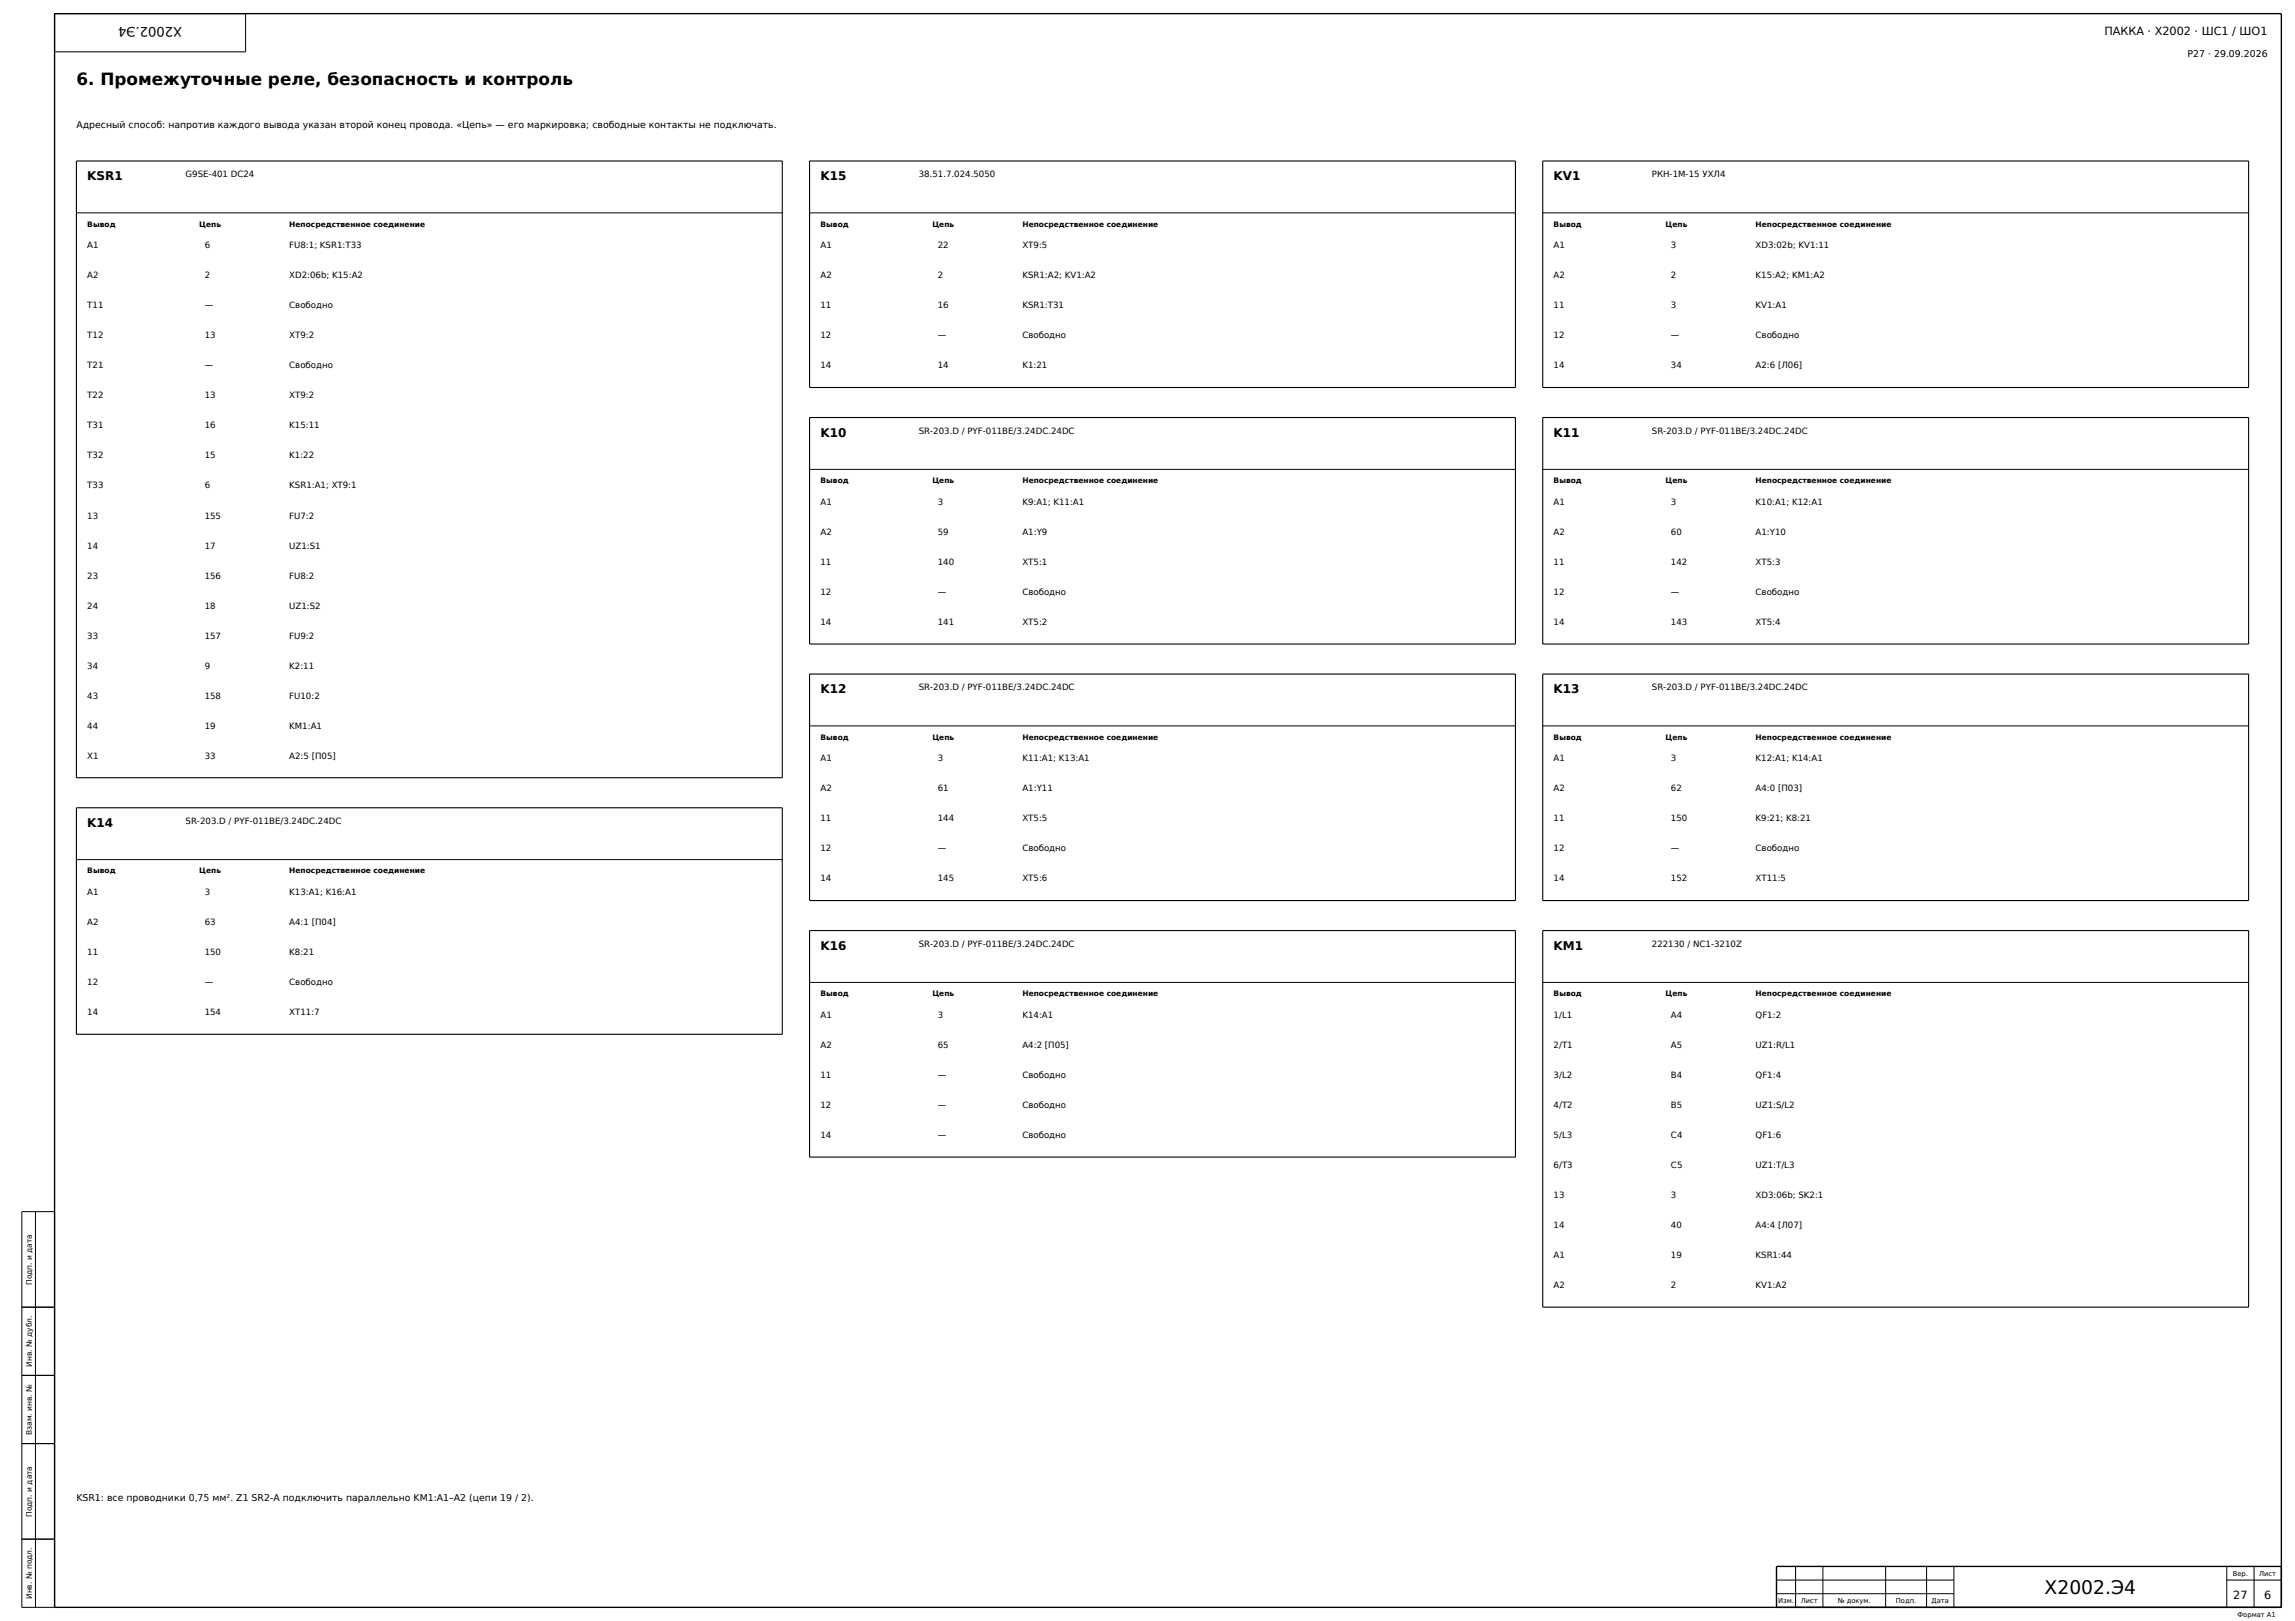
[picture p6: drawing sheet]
<svg xmlns="http://www.w3.org/2000/svg" width="841mm" height="594mm" viewBox="0 0 841 594" stroke-linecap="round" stroke-linejoin="round" font-family="sans-serif">
<defs><g id="words">
<text font-size="6.9" x="749.3" y="584">X2002.Э4</text>
<text font-size="6.2" x="28" y="31">6. Промежуточные реле, безопасность и контроль</text>
<text font-size="4.8" x="66.7" y="10" transform="rotate(-180 66.7 10)">X2002.Э4</text>
<g font-size="4.4">
<text x="32" y="66">KSR1</text>
<text x="300.7" y="66">K15</text>
<text x="569.3" y="66">KV1</text>
<text x="300.7" y="160">K10</text>
<text x="569.3" y="160">K11</text>
<text x="300.7" y="254">K12</text>
<text x="569.3" y="254">K13</text>
<text x="32" y="303">K14</text>
<text x="300.7" y="348">K16</text>
<text x="569.3" y="348">KM1</text>
</g>
<g font-size="4.1">
<text x="771.1" y="13">ПАККА · X2002 · ШС1 / ШО1</text>
<text x="818.4" y="586">27</text>
<text x="829.7" y="586">6</text>
</g>
<g font-size="3.4">
<text x="801.7" y="21">Р27 · 29.09.2026</text>
<text x="28" y="47">Адресный способ: напротив каждого вывода указан второй конец провода. «Цепь» — его маркировка; свободные контакты не подключать.</text>
<text x="28" y="550">KSR1: все проводники 0,75 мм². Z1 SR2-A подключить параллельно KM1:A1–A2 (цепи 19 / 2).</text>
</g>
<g font-size="3.2">
<text x="68" y="65">G9SE-401 DC24</text>
<text x="336.7" y="65">38.51.7.024.5050</text>
<text x="605.3" y="65">РКН-1М-15 УХЛ4</text>
<text x="32" y="91">A1</text>
<text x="75" y="91">6</text>
<text x="106" y="91">FU8:1; KSR1:T33</text>
<text x="300.7" y="91">A1</text>
<text x="343.7" y="91">22</text>
<text x="374.7" y="91">XT9:5</text>
<text x="569.3" y="91">A1</text>
<text x="612.3" y="91">3</text>
<text x="643.3" y="91">XD3:02b; KV1:11</text>
<text x="32" y="102">A2</text>
<text x="75" y="102">2</text>
<text x="106" y="102">XD2:06b; K15:A2</text>
<text x="300.7" y="102">A2</text>
<text x="343.7" y="102">2</text>
<text x="374.7" y="102">KSR1:A2; KV1:A2</text>
<text x="569.3" y="102">A2</text>
<text x="612.3" y="102">2</text>
<text x="643.3" y="102">K15:A2; KM1:A2</text>
<text x="32" y="113">T11</text>
<text x="75" y="113">—</text>
<text x="106" y="113">Свободно</text>
<text x="300.7" y="113">11</text>
<text x="343.7" y="113">16</text>
<text x="374.7" y="113">KSR1:T31</text>
<text x="569.3" y="113">11</text>
<text x="612.3" y="113">3</text>
<text x="643.3" y="113">KV1:A1</text>
<text x="32" y="124">T12</text>
<text x="75" y="124">13</text>
<text x="106" y="124">XT9:2</text>
<text x="300.7" y="124">12</text>
<text x="343.7" y="124">—</text>
<text x="374.7" y="124">Свободно</text>
<text x="569.3" y="124">12</text>
<text x="612.3" y="124">—</text>
<text x="643.3" y="124">Свободно</text>
<text x="32" y="135">T21</text>
<text x="75" y="135">—</text>
<text x="106" y="135">Свободно</text>
<text x="300.7" y="135">14</text>
<text x="343.7" y="135">14</text>
<text x="374.7" y="135">K1:21</text>
<text x="569.3" y="135">14</text>
<text x="612.3" y="135">34</text>
<text x="643.3" y="135">A2:6 [Л06]</text>
<text x="32" y="146">T22</text>
<text x="75" y="146">13</text>
<text x="106" y="146">XT9:2</text>
<text x="32" y="157">T31</text>
<text x="75" y="157">16</text>
<text x="106" y="157">K15:11</text>
<text x="336.7" y="159">SR-203.D / PYF-011BE/3.24DC.24DC</text>
<text x="605.3" y="159">SR-203.D / PYF-011BE/3.24DC.24DC</text>
<text x="32" y="168">T32</text>
<text x="75" y="168">15</text>
<text x="106" y="168">K1:22</text>
<text x="32" y="179">T33</text>
<text x="75" y="179">6</text>
<text x="106" y="179">KSR1:A1; XT9:1</text>
<text x="300.7" y="185">A1</text>
<text x="343.7" y="185">3</text>
<text x="374.7" y="185">K9:A1; K11:A1</text>
<text x="569.3" y="185">A1</text>
<text x="612.3" y="185">3</text>
<text x="643.3" y="185">K10:A1; K12:A1</text>
<text x="32" y="190">13</text>
<text x="75" y="190">155</text>
<text x="106" y="190">FU7:2</text>
<text x="300.7" y="196">A2</text>
<text x="343.7" y="196">59</text>
<text x="374.7" y="196">A1:Y9</text>
<text x="569.3" y="196">A2</text>
<text x="612.3" y="196">60</text>
<text x="643.3" y="196">A1:Y10</text>
<text x="32" y="201">14</text>
<text x="75" y="201">17</text>
<text x="106" y="201">UZ1:S1</text>
<text x="300.7" y="207">11</text>
<text x="343.7" y="207">140</text>
<text x="374.7" y="207">XT5:1</text>
<text x="569.3" y="207">11</text>
<text x="612.3" y="207">142</text>
<text x="643.3" y="207">XT5:3</text>
<text x="32" y="212">23</text>
<text x="75" y="212">156</text>
<text x="106" y="212">FU8:2</text>
<text x="300.7" y="218">12</text>
<text x="343.7" y="218">—</text>
<text x="374.7" y="218">Свободно</text>
<text x="569.3" y="218">12</text>
<text x="612.3" y="218">—</text>
<text x="643.3" y="218">Свободно</text>
<text x="32" y="223">24</text>
<text x="75" y="223">18</text>
<text x="106" y="223">UZ1:S2</text>
<text x="300.7" y="229">14</text>
<text x="343.7" y="229">141</text>
<text x="374.7" y="229">XT5:2</text>
<text x="569.3" y="229">14</text>
<text x="612.3" y="229">143</text>
<text x="643.3" y="229">XT5:4</text>
<text x="32" y="234">33</text>
<text x="75" y="234">157</text>
<text x="106" y="234">FU9:2</text>
<text x="32" y="245">34</text>
<text x="75" y="245">9</text>
<text x="106" y="245">K2:11</text>
<text x="32" y="256">43</text>
<text x="75" y="256">158</text>
<text x="106" y="256">FU10:2</text>
<text x="336.7" y="253">SR-203.D / PYF-011BE/3.24DC.24DC</text>
<text x="605.3" y="253">SR-203.D / PYF-011BE/3.24DC.24DC</text>
<text x="32" y="267">44</text>
<text x="75" y="267">19</text>
<text x="106" y="267">KM1:A1</text>
<text x="32" y="278">X1</text>
<text x="75" y="278">33</text>
<text x="106" y="278">A2:5 [П05]</text>
<text x="300.7" y="279">A1</text>
<text x="343.7" y="279">3</text>
<text x="374.7" y="279">K11:A1; K13:A1</text>
<text x="569.3" y="279">A1</text>
<text x="612.3" y="279">3</text>
<text x="643.3" y="279">K12:A1; K14:A1</text>
<text x="300.7" y="290">A2</text>
<text x="343.7" y="290">61</text>
<text x="374.7" y="290">A1:Y11</text>
<text x="569.3" y="290">A2</text>
<text x="612.3" y="290">62</text>
<text x="643.3" y="290">A4:0 [П03]</text>
<text x="68" y="302">SR-203.D / PYF-011BE/3.24DC.24DC</text>
<text x="300.7" y="301">11</text>
<text x="343.7" y="301">144</text>
<text x="374.7" y="301">XT5:5</text>
<text x="569.3" y="301">11</text>
<text x="612.3" y="301">150</text>
<text x="643.3" y="301">K9:21; K8:21</text>
<text x="300.7" y="312">12</text>
<text x="343.7" y="312">—</text>
<text x="374.7" y="312">Свободно</text>
<text x="569.3" y="312">12</text>
<text x="612.3" y="312">—</text>
<text x="643.3" y="312">Свободно</text>
<text x="300.7" y="323">14</text>
<text x="343.7" y="323">145</text>
<text x="374.7" y="323">XT5:6</text>
<text x="569.3" y="323">14</text>
<text x="612.3" y="323">152</text>
<text x="643.3" y="323">XT11:5</text>
<text x="32" y="328">A1</text>
<text x="75" y="328">3</text>
<text x="106" y="328">K13:A1; K16:A1</text>
<text x="32" y="339">A2</text>
<text x="75" y="339">63</text>
<text x="106" y="339">A4:1 [П04]</text>
<text x="336.7" y="347">SR-203.D / PYF-011BE/3.24DC.24DC</text>
<text x="605.3" y="347">222130 / NC1-3210Z</text>
<text x="32" y="350">11</text>
<text x="75" y="350">150</text>
<text x="106" y="350">K8:21</text>
<text x="32" y="361">12</text>
<text x="75" y="361">—</text>
<text x="106" y="361">Свободно</text>
<text x="32" y="372">14</text>
<text x="75" y="372">154</text>
<text x="106" y="372">XT11:7</text>
<text x="300.7" y="373">A1</text>
<text x="343.7" y="373">3</text>
<text x="374.7" y="373">K14:A1</text>
<text x="569.3" y="373">1/L1</text>
<text x="612.3" y="373">A4</text>
<text x="643.3" y="373">QF1:2</text>
<text x="300.7" y="384">A2</text>
<text x="343.7" y="384">65</text>
<text x="374.7" y="384">A4:2 [П05]</text>
<text x="569.3" y="384">2/T1</text>
<text x="612.3" y="384">A5</text>
<text x="643.3" y="384">UZ1:R/L1</text>
<text x="300.7" y="395">11</text>
<text x="343.7" y="395">—</text>
<text x="374.7" y="395">Свободно</text>
<text x="569.3" y="395">3/L2</text>
<text x="612.3" y="395">B4</text>
<text x="643.3" y="395">QF1:4</text>
<text x="300.7" y="406">12</text>
<text x="343.7" y="406">—</text>
<text x="374.7" y="406">Свободно</text>
<text x="569.3" y="406">4/T2</text>
<text x="612.3" y="406">B5</text>
<text x="643.3" y="406">UZ1:S/L2</text>
<text x="300.7" y="417">14</text>
<text x="343.7" y="417">—</text>
<text x="374.7" y="417">Свободно</text>
<text x="569.3" y="417">5/L3</text>
<text x="612.3" y="417">C4</text>
<text x="643.3" y="417">QF1:6</text>
<text x="569.3" y="428">6/T3</text>
<text x="612.3" y="428">C5</text>
<text x="643.3" y="428">UZ1:T/L3</text>
<text x="569.3" y="439">13</text>
<text x="612.3" y="439">3</text>
<text x="643.3" y="439">XD3:06b; SK2:1</text>
<text x="569.3" y="450">14</text>
<text x="612.3" y="450">40</text>
<text x="643.3" y="450">A4:4 [Л07]</text>
<text x="569.3" y="461">A1</text>
<text x="612.3" y="461">19</text>
<text x="643.3" y="461">KSR1:44</text>
<text x="569.3" y="472">A2</text>
<text x="612.3" y="472">2</text>
<text x="643.3" y="472">KV1:A2</text>
</g>
<g font-size="2.7">
<text x="32" y="83">Вывод</text>
<text x="73" y="83">Цепь</text>
<text x="106" y="83">Непосредственное соединение</text>
<text x="300.7" y="83">Вывод</text>
<text x="341.7" y="83">Цепь</text>
<text x="374.7" y="83">Непосредственное соединение</text>
<text x="569.3" y="83">Вывод</text>
<text x="610.3" y="83">Цепь</text>
<text x="643.3" y="83">Непосредственное соединение</text>
<text x="300.7" y="177">Вывод</text>
<text x="341.7" y="177">Цепь</text>
<text x="374.7" y="177">Непосредственное соединение</text>
<text x="569.3" y="177">Вывод</text>
<text x="610.3" y="177">Цепь</text>
<text x="643.3" y="177">Непосредственное соединение</text>
<text x="300.7" y="271">Вывод</text>
<text x="341.7" y="271">Цепь</text>
<text x="374.7" y="271">Непосредственное соединение</text>
<text x="569.3" y="271">Вывод</text>
<text x="610.3" y="271">Цепь</text>
<text x="643.3" y="271">Непосредственное соединение</text>
<text x="32" y="320">Вывод</text>
<text x="73" y="320">Цепь</text>
<text x="106" y="320">Непосредственное соединение</text>
<text x="300.7" y="365">Вывод</text>
<text x="341.7" y="365">Цепь</text>
<text x="374.7" y="365">Непосредственное соединение</text>
<text x="569.3" y="365">Вывод</text>
<text x="610.3" y="365">Цепь</text>
<text x="643.3" y="365">Непосредственное соединение</text>
<text x="11.7" y="470.8" transform="rotate(-90 11.7 470.8)">Подп. и дата</text>
<text x="11.7" y="500.9" transform="rotate(-90 11.7 500.9)">Инв. № дубл.</text>
<text x="11.7" y="525.8" transform="rotate(-90 11.7 525.8)">Взам. инв. №</text>
<text x="11.7" y="555.8" transform="rotate(-90 11.7 555.8)">Подп. и дата</text>
<text x="11.7" y="586" transform="rotate(-90 11.7 586)">Инв. № подл.</text>
</g>
<g font-size="2.5">
<text x="818.2" y="577.5">Вер.</text>
<text x="827.9" y="577.5">Лист</text>
<text x="651.6" y="587.5">Изм.</text>
<text x="659.9" y="587.5">Лист</text>
<text x="673.4" y="587.5">№ докум.</text>
<text x="694.8" y="587.5">Подп.</text>
<text x="707.8" y="587.5">Дата</text>
<text x="819.9" y="592.5">Формат A1</text>
</g>
</g></defs>
<path d="M20 5h816v584h-816zM836 574h-185v15" fill="none" stroke="#000" stroke-width=".5"/>
<g fill="none" stroke="#000" stroke-width=".37">
<path d="M20 5h70v14h-70zM28 78h258.7M296.7 78h258.6M565.3 78h258.7M296.7 172h258.6M565.3 172h258.7M296.7 266h258.6M565.3 266h258.7M28 315h258.7M296.7 360h258.6M565.3 360h258.7M8 444h12v145h-12z"/>
<path d="M13 444v145M8 479h12M8 504h12M8 529h12M8 564h12M651 579h65M658 574v15M668 574v15M691 574v15M706 574v15M716 574v15M816 579h20"/>
<path d="M816 574v15M826 574v15M651 584h65"/>
</g>
<path d="M28 59h258.7v226h-258.7zM296.7 59h258.6v83h-258.6zM565.3 59h258.7v83h-258.7zM296.7 153h258.6v83h-258.6zM565.3 153h258.7v83h-258.7zM296.7 247h258.6v83h-258.6zM565.3 247h258.7v83h-258.7zM28 296h258.7v83h-258.7zM296.7 341h258.6v83h-258.6zM565.3 341h258.7v138h-258.7z" fill="none" stroke="#000" stroke-width=".4"/>
<use href="#words"/>
</svg>
